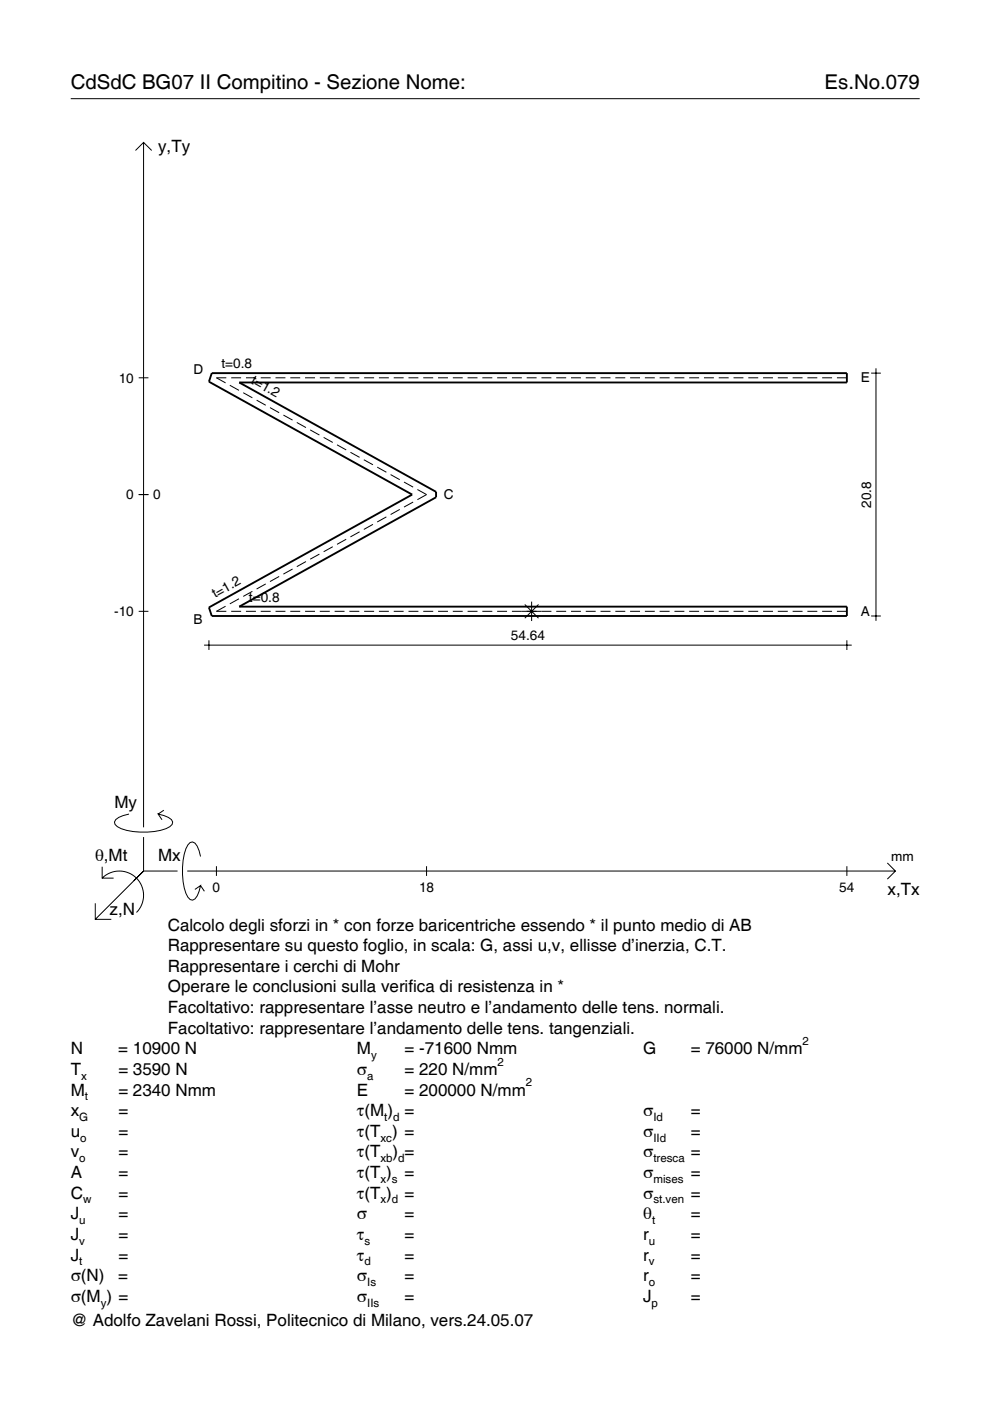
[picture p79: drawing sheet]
<svg xmlns="http://www.w3.org/2000/svg" width="210mm" height="297mm" viewBox="0 0 210 297" stroke-linecap="round" stroke-linejoin="round" font-family="sans-serif">
<defs><g id="words">
<g font-size="4.3">
<text x="15" y="18.9">CdSdC BG07 II Compitino - Sezione Nome:</text>
<text x="174.8" y="18.9">Es.No.079</text>
</g>
<g font-size="3.6">
<text x="33.5" y="32.3">y,Ty</text>
<text x="24.3" y="171.3">My</text>
<text x="20.1" y="182.6">θ,Mt</text>
<text x="33.5" y="182.6">Mx</text>
<text x="188.2" y="189.8">x,Tx</text>
<text x="23.2" y="193.9">z,N</text>
<text x="35.6" y="197.3">Calcolo degli sforzi in * con forze baricentriche essendo * il punto medio di AB</text>
<text x="35.6" y="201.7">Rappresentare su questo foglio, in scala: G, assi u,v, ellisse d’inerzia, C.T.</text>
<text x="35.6" y="206">Rappresentare i cerchi di Mohr</text>
<text x="35.6" y="210.4">Operare le conclusioni sulla verifica di resistenza in *</text>
<text x="35.6" y="214.8">Facoltativo: rappresentare l’asse neutro e l’andamento delle tens. normali.</text>
<text x="35.6" y="219.2">Facoltativo: rappresentare l’andamento delle tens. tangenziali.</text>
<text x="15" y="223.5">N</text>
<text x="15" y="227.9">T</text>
<text x="25.1" y="223.5">= 10900 N</text>
<text x="25.1" y="227.9">= 3590 N</text>
<text x="75.7" y="227.9">σ</text>
<text x="75.7" y="223.5">M</text>
<text x="85.8" y="223.5">= -71600 Nmm</text>
<text x="85.8" y="227.9">= 220 N/mm</text>
<text x="136.4" y="223.5">G</text>
<text x="146.5" y="223.5">= 76000 N/mm</text>
<text x="15" y="232.3">M</text>
<text x="25.1" y="232.3">= 2340 Nmm</text>
<text x="75.7" y="232.3">E</text>
<text x="85.8" y="232.3">= 200000 N/mm</text>
<text x="15" y="236.7">x</text>
<text x="25.1" y="236.7">=</text>
<text x="75.7" y="236.7">τ(M ) =</text>
<text x="136.4" y="236.7">σ</text>
<text x="146.5" y="236.7">=</text>
<text x="15" y="241">u</text>
<text x="15" y="245.4">v</text>
<text x="25.1" y="241">=</text>
<text x="25.1" y="245.4">=</text>
<text x="75.7" y="241">τ(T ) =</text>
<text x="75.7" y="245.4">τ(T</text>
<text x="83.3" y="245.4">) =</text>
<text x="136.4" y="241">σ</text>
<text x="136.4" y="245.4">σ</text>
<text x="146.5" y="241">=</text>
<text x="146.5" y="245.4">=</text>
<text x="15" y="249.8">A</text>
<text x="25.1" y="249.8">=</text>
<text x="75.7" y="249.8">τ(T )</text>
<text x="85.8" y="249.8">=</text>
<text x="136.4" y="249.8">σ</text>
<text x="146.5" y="249.8">=</text>
<text x="15" y="254.2">C</text>
<text x="25.1" y="254.2">=</text>
<text x="75.7" y="254.2">τ(T )</text>
<text x="85.8" y="254.2">=</text>
<text x="136.4" y="254.2">σ</text>
<text x="146.5" y="254.2">=</text>
<text x="15" y="258.5">J</text>
<text x="15" y="262.9">J</text>
<text x="25.1" y="258.5">=</text>
<text x="25.1" y="262.9">=</text>
<text x="75.7" y="258.5">σ</text>
<text x="75.7" y="262.9">τ</text>
<text x="85.8" y="258.5">=</text>
<text x="85.8" y="262.9">=</text>
<text x="136.4" y="258.5">θ</text>
<text x="136.4" y="262.9">r</text>
<text x="146.5" y="258.5">=</text>
<text x="146.5" y="262.9">=</text>
<text x="15" y="267.3">J</text>
<text x="25.1" y="267.3">=</text>
<text x="75.7" y="267.3">τ</text>
<text x="85.8" y="267.3">=</text>
<text x="136.4" y="267.3">r</text>
<text x="146.5" y="267.3">=</text>
<text x="15" y="271.7">σ(N)</text>
<text x="25.1" y="271.7">=</text>
<text x="75.7" y="271.7">σ</text>
<text x="85.8" y="271.7">=</text>
<text x="136.4" y="271.7">r</text>
<text x="146.5" y="271.7">=</text>
<text x="15" y="276">σ(M ) =</text>
<text x="15" y="281.2">@ Adolfo Zavelani Rossi, Politecnico di Milano, vers.24.05.07</text>
<text x="75.7" y="276">σ</text>
<text x="85.8" y="276">=</text>
<text x="136.4" y="276">J</text>
<text x="146.5" y="276">=</text>
</g>
<g font-size="2.9">
<text x="25.2" y="81.1">10</text>
<text x="41" y="79.3">D</text>
<text x="47" y="78.1">t=0.8</text>
<text x="53" y="81.2" transform="rotate(29 53 81.2)">t=1.2</text>
<text x="182.5" y="81">E</text>
<text x="26.8" y="105.9">0</text>
<text x="32.5" y="105.9">0</text>
<text x="94.1" y="105.8">C</text>
<text x="184.7" y="107.7" transform="rotate(-90 184.7 107.7)">20.8</text>
<text x="24.2" y="130.6">-10</text>
<text x="45.6" y="126.9" transform="rotate(-29 45.6 126.9)">t=1.2</text>
<text x="52.8" y="127.6">t=0.8</text>
<text x="182.5" y="130.5">A</text>
<text x="41" y="132.2">B</text>
<text x="108.3" y="135.8">54.64</text>
<text x="189" y="182.6">mm</text>
<text x="45.1" y="189.1">0</text>
<text x="88.8" y="189.1">18</text>
<text x="178" y="189.1">54</text>
</g>
<g font-size="2.4">
<text x="170.2" y="221.5">2</text>
<text x="78.7" y="224.5">y</text>
<text x="105.5" y="225.9">2</text>
<text x="17.2" y="228.9">x</text>
<text x="18" y="233.3">t</text>
<text x="77.9" y="228.9">a</text>
<text x="111.5" y="230.3">2</text>
<text x="16.8" y="237.7">G</text>
<text x="81.5" y="237.7">t d</text>
<text x="138.5" y="237.7">Id</text>
<text x="17" y="242">o</text>
<text x="80.7" y="242">xc</text>
<text x="138.5" y="242">IId</text>
<text x="16.8" y="246.4">o</text>
<text x="80.7" y="246.4">xb d</text>
<text x="80.7" y="250.8">x s</text>
<text x="138.5" y="246.4">tresca</text>
<text x="138.5" y="250.8">mises</text>
<text x="17.6" y="255.2">w</text>
<text x="80.7" y="255.2">x d</text>
<text x="138.5" y="255.2">st.ven</text>
<text x="16.8" y="259.5">u</text>
<text x="16.8" y="263.9">v</text>
<text x="77.3" y="263.9">s</text>
<text x="137.6" y="263.9">u</text>
<text x="138.2" y="259.5">t</text>
<text x="16.8" y="268.3">t</text>
<text x="77.3" y="268.3">d</text>
<text x="137.6" y="268.3">v</text>
<text x="77.9" y="272.7">Is</text>
<text x="137.6" y="272.7">o</text>
<text x="21.4" y="277">y</text>
<text x="77.9" y="277">IIs</text>
<text x="138.2" y="277">p</text>
</g>
</g></defs>
<g fill="none" stroke="#000" stroke-width=".21">
<path d="M15 20.9h180M28.7 31.9l1.7-1.7 1.8 1.7M30.4 30.2v145.2M184.7 79.1h2.1M185.7 78.1v53.5M29.4 80.1h2.1M48 80.1h-2.1l1.9 1.1M48.7 81.7l2 1.1M49 80.1h2.1M51.6 83.3l1.9 1M52.1 80.1h2.2M54.4 84.8l1.9 1.1"/>
<path d="M55.3 80.1h2.1M57.2 86.4l2 1.1M58.4 80.1h2.1M60.1 88l1.9 1.1M61.5 80.1h2.1M62.9 89.6l2 1.1M64.7 80.1h2.1M65.8 91.2l1.9 1M67.8 80.1h2.1M68.6 92.7l2 1.1M70.9 80.1h2.1M71.5 94.3l1.9 1.1"/>
<path d="M74.1 80.1h2.1M74.3 95.9l1.9 1.1M77.1 97.5l2 1M77.2 80.1h2.1M80 99l1.9 1.1M80.3 80.1h2.1M83.5 80.1h2.1M86.6 80.1h2.1M89.7 80.1h2.1M92.9 80.1h2.1M96 80.1h2.1M99.1 80.1h2.1"/>
<path d="M102.3 80.1h2.1M105.4 80.1h2.1M108.5 80.1h2.1M111.7 80.1h2.1M114.8 80.1h2.1M117.9 80.1h2.1M121.1 80.1h2.1M124.2 80.1h2.1M127.3 80.1h2.1M130.5 80.1h2.1M133.6 80.1h2.1M136.7 80.1h2.1"/>
<path d="M139.9 80.1h2.1M143 80.1h2.1M146.1 80.1h2.1M149.3 80.1h2.1M152.4 80.1h2.1M155.5 80.1h2.1M158.7 80.1h2.1M161.8 80.1h2.1M164.9 80.1h2.1M168.1 80.1h2.1M171.2 80.1h2.1M174.3 80.1h2.1"/>
<path d="M177.4 80.1h2.2M29.4 104.9h2.1M64.9 119.1l-2 1M67.7 117.5l-1.9 1.1M70.6 115.9l-2 1.1M73.4 114.3l-1.9 1.1M76.2 112.8l-1.9 1M79.1 111.2l-2 1.1M81.9 109.6l-1.9 1.1M82.8 100.6l2 1.1M84.8 108l-2 1.1M85.7 102.2l1.9 1.1"/>
<path d="M87.6 106.4l-1.9 1.1M88.5 103.8l1.9 1.1-1.9 1M29.4 129.6h2.1M43.3 136.8h137.3M44.3 135.8v2M47.8 128.5l-1.9 1.1h2.1M49 129.6h2.1M50.7 127l-2 1M52.1 129.6h2.2M53.5 125.4l-1.9 1.1M55.3 129.6h2.1M56.3 123.8l-1.9 1.1"/>
<path d="M58.4 129.6h2.1M59.2 122.2l-2 1.1M61.5 129.6h2.1M62 120.6l-1.9 1.1M64.7 129.6h2.1M67.8 129.6h2.1M70.9 129.6h2.1M74.1 129.6h2.1M77.2 129.6h2.1M80.3 129.6h2.1M83.5 129.6h2.1M86.6 129.6h2.1"/>
<path d="M89.7 129.6h2.1M92.9 129.6h2.1M96 129.6h2.1M99.1 129.6h2.1M102.3 129.6h2.1M105.4 129.6h2.1M108.5 129.6h8.4M111.3 128.2l2.9 2.9M112.7 127.6v4.1M114.2 128.2l-2.9 2.9M117.9 129.6h2.1M121.1 129.6h2.1"/>
<path d="M124.2 129.6h2.1M127.3 129.6h2.1M130.5 129.6h2.1M133.6 129.6h2.1M136.7 129.6h2.1M139.9 129.6h2.1M143 129.6h2.1M146.1 129.6h2.1M149.3 129.6h2.1M152.4 129.6h2.1M155.5 129.6h2.1M158.7 129.6h2.1"/>
<path d="M161.8 129.6h2.1M164.9 129.6h2.1M168.1 129.6h2.1M171.2 129.6h2.1M174.3 129.6h2.1M177.4 129.6h2.2M179.6 135.8v2M184.7 130.6h2.1M27.3 172.6a3.6 3.6 0 0 0-3 1.7l.1 .5a5.7 5.7 0 0 0 3.8 1.5 13.3 13.3 0 0 0 7.8-1l.5-.5 .1-.5a3.6 3.6 0 0 0-3.1-1.7l.8 1.2M30.4 177.5v7.2M34.7 171.8l-1.2 .8M20.2 191.5v3.4h3.4"/>
<path d="M21.7 186.2a5.1 5.1 0 0 1 7.2 0 5.1 5.1 0 0 1 0 7.3M21.7 183.8v2.4h2.4M30.4 184.7l-10.2 10.2M30.4 184.7l-2 2M30.4 184.7h7.2M39.7 184.7h150.1M42.5 181.6a3.6 3.6 0 0 0-1.7-3.1l-.5 .1a5.7 5.7 0 0 0-1.5 3.8 13.3 13.3 0 0 0 1 7.8l.5 .5 .5 .2a3.6 3.6 0 0 0 1.7-3.1l-1.2 .8M42.5 187.8l.8 1.2M45.9 183.7v2M90.4 183.7v2M179.6 183.7v2M188.1 183l1.7 1.7-1.7 1.7"/>
</g>
<path d="M44.9 79.1h134.7v2h-128.9l41.8 23.2v1.1l-41.8 23.2h128.9v2h-134.7l-.6-1.8 43.1-23.9-43.1-24z" fill="none" stroke="#000" stroke-width=".4"/>
<use href="#words"/>
</svg>
